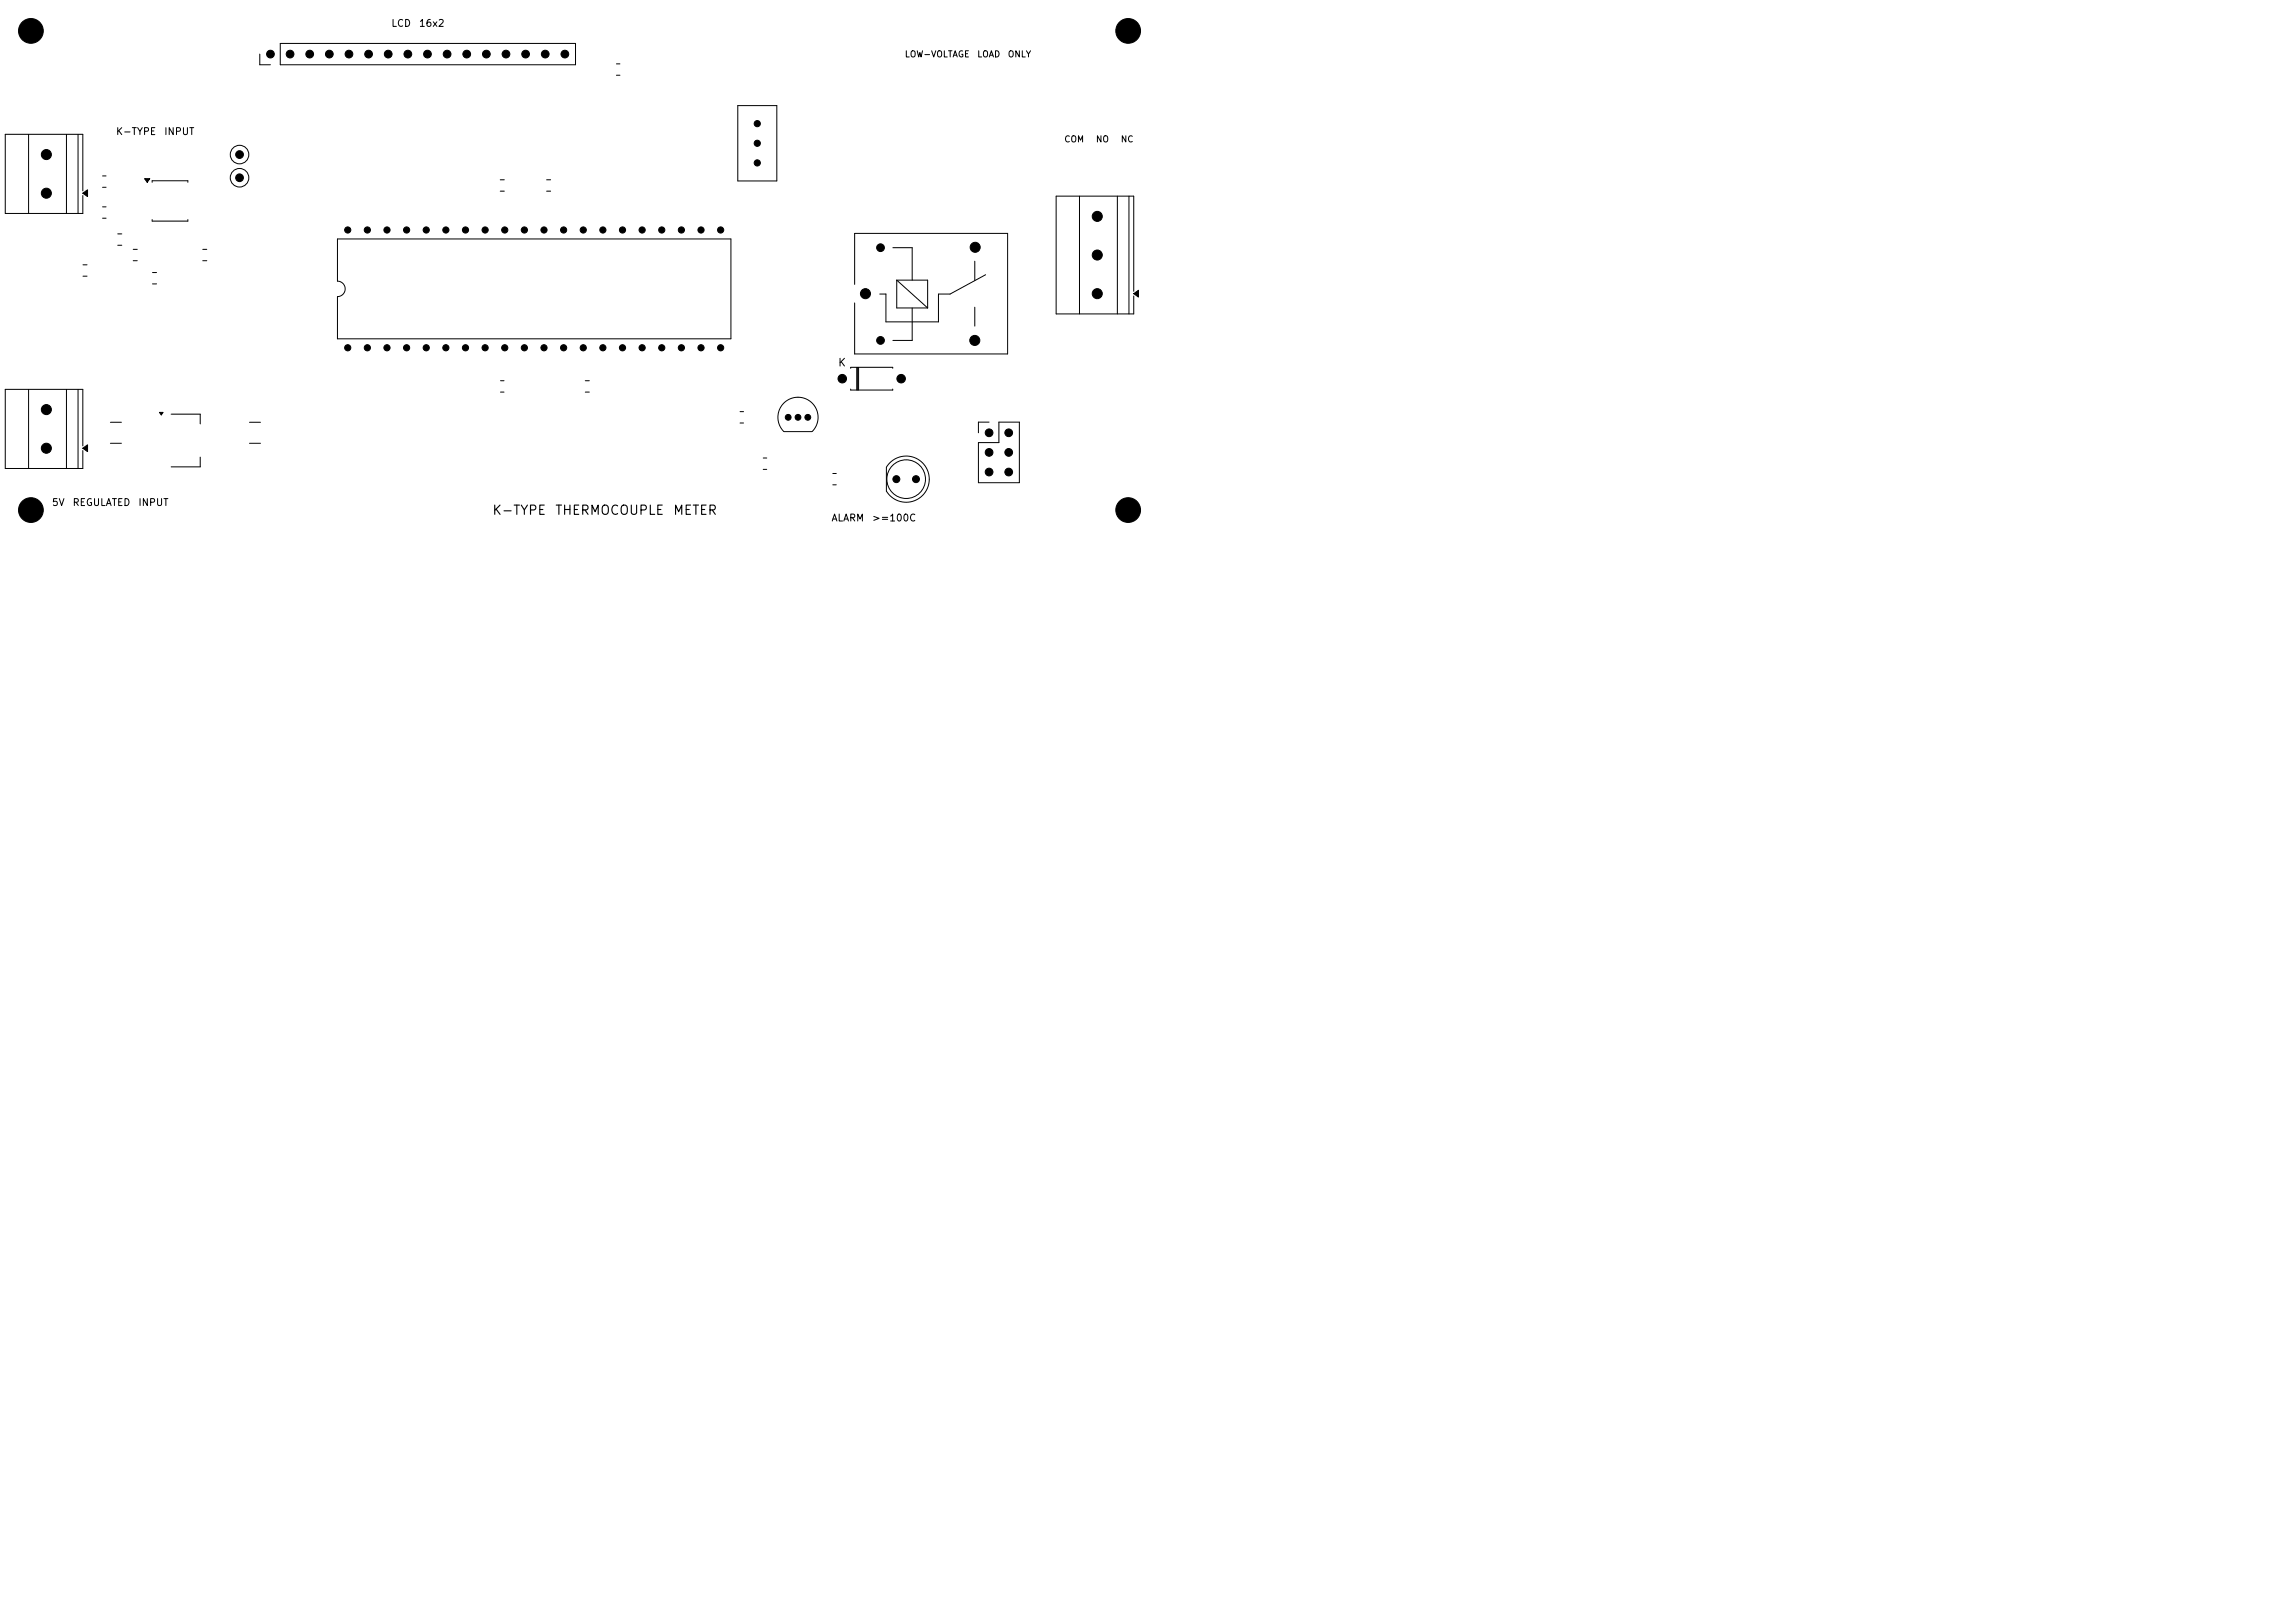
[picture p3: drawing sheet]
<svg xmlns="http://www.w3.org/2000/svg" width="297mm" height="210mm" viewBox="0 0 297 210" stroke-linecap="round" stroke-linejoin="round" font-family="sans-serif">
<defs><g id="words">
<g font-size="1.2">
<text x="63.6" y="66.9">K-TYPE</text>
<text x="71.7" y="66.9">THERMOCOUPLE</text>
<text x="87" y="66.9">METER</text>
</g>
<text font-size="1" x="108.4" y="47.7">K</text>
<g font-size=".9">
<text x="50.6" y="3.7">LCD</text>
<text x="54.1" y="3.7">16x2</text>
<text x="14.9" y="17.7">K-TYPE</text>
<text x="21.2" y="17.7">INPUT</text>
<text x="6.6" y="65.7">5V</text>
<text x="9.3" y="65.7">REGULATED</text>
<text x="17.8" y="65.7">INPUT</text>
<text x="107.5" y="67.7">ALARM</text>
<text x="112.8" y="67.7">&gt;=100C</text>
</g>
<g font-size=".8">
<text x="117" y="7.6">LOW-VOLTAGE</text>
<text x="126.4" y="7.6">LOAD</text>
<text x="130.4" y="7.6">ONLY</text>
<text x="137.7" y="18.6">COM</text>
<text x="141.8" y="18.6">NO</text>
<text x="145" y="18.6">NC</text>
</g>
</g></defs>
<g fill="none" stroke="#000" stroke-width=".13">
<path d="M3.7 17.4v10.2M8.6 17.4v10.2M10.1 17.4v10.2M33.6 7v1.4h1.4M36.3 5.6h38.2v2.8h-38.2zM79.8 8.3h.4M79.8 9.7h.4M95.5 13.7h5v9.7h-5zM10.7 25l.6-.4v.8zM10.7 24.7v-7.3h-10v10.2h10v-2.3M10.7 34.3h.6M10.7 35.7h.6"/>
<path d="M13.3 22.8h.4M13.3 24.2h.4M13.3 26.8h.4M13.3 28.2h.4M15.2 30.3h.6M15.2 31.7h.6M17.2 32.3h.6M17.2 33.7h.6M18.7 23.1h.7l-.4 .5zM19.7 23.6v-.2h4.6v.2M19.7 28.4v.2h4.6v-.2M19.7 35.3h.6"/>
<path d="M19.7 36.7h.6M26.2 32.3h.6M26.2 33.7h.6M43.7 30.9h50.9v12.9h-50.9v-5.4a1 1 0 0 0 1-1 1 1 0 0 0-1-1zM64.7 23.3h.6M64.7 24.7h.6M70.7 23.3h.6M70.7 24.7h.6M110.6 36.8v-6.6h19.8v15.6h-19.8v-6.6M115.5 32.1h2.6v4.2M116 36.3h4.1v3.6M116 36.3v3.6h4.1"/>
<path d="M116 36.3l4.1 3.6M118.1 39.9v4.2h-2.6M126.2 33.8v2.5M126.2 39.8v2.4M127.5 35.6l-4.6 2.5h-1.5v3.6h-6.7v-3.6h-.8M139.7 25.4v15.2M144.6 25.4v15.2M146.1 25.4v15.2M146.7 37.7v-12.3h-10v15.2h10v-2.3M146.7 38l.6-.4v.8zM3.7 50.4v10.2M8.6 50.4v10.2"/>
<path d="M10.1 50.4v10.2M10.7 58l.6-.4v.8zM10.7 57.7v-7.3h-10v10.2h10v-2.3M14.3 54.6h1.4M14.3 57.4h1.4M20.6 53.4h.5l-.2 .3zM22.2 53.6h3.7v1.3M25.9 59.2v1.2h-3.7M32.3 54.6h1.4M32.3 57.4h1.4M64.8 49.3h.4M64.8 50.7h.4"/>
<path d="M75.7 49.3h.6M75.7 50.7h.6M95.8 53.3h.4M95.8 54.7h.4M98.8 59.3h.4M101.4 55.8a2.6 2.6 0 0 1 0-3.6 2.6 2.6 0 0 1 3.7 0 2.6 2.6 0 0 1 0 3.6M101.5 55.9h3.6M110.1 47.7v-.2h5.4v.2M110.1 50.3v.2h5.4v-.2M110.9 47.5v3M111 47.5v3M111.1 47.5v3"/>
<path d="M115.2 59.9a2.99 2.99 0 0 1 4.3 .2 2.99 2.99 0 0 1-.5 4.3 2.99 2.99 0 0 1-4.3-.9v-3zM128 54.6h-1.4v1.4M129.3 54.6h2.6v7.9h-5.3v-5.2h2.7zM98.8 60.7h.4M107.8 61.3h.4M107.8 62.7h.4"/>
<circle cx="31" cy="20" r="1.2"/>
<circle cx="31" cy="23" r="1.2"/>
<circle cx="117.3" cy="62" r="2.5"/>
</g>
<path d="M10.7 25l.6-.4v.8zM18.7 23.1h.7l-.4 .5zM146.7 38l.6-.4v.8zM10.7 58l.6-.4v.8zM20.6 53.4h.5l-.2 .3z" fill="#000"/>
<g fill="#000" stroke="#000" stroke-width=".13">
<circle cx="4" cy="4" r="1.6"/>
<circle cx="6" cy="20" r=".65"/>
<circle cx="35" cy="7" r=".5"/>
<circle cx="37.5" cy="7" r=".5"/>
<circle cx="40.1" cy="7" r=".5"/>
<circle cx="42.6" cy="7" r=".5"/>
<circle cx="45.2" cy="7" r=".5"/>
<circle cx="47.7" cy="7" r=".5"/>
<circle cx="50.2" cy="7" r=".5"/>
<circle cx="52.8" cy="7" r=".5"/>
<circle cx="55.3" cy="7" r=".5"/>
<circle cx="57.9" cy="7" r=".5"/>
<circle cx="60.4" cy="7" r=".5"/>
<circle cx="62.9" cy="7" r=".5"/>
<circle cx="65.5" cy="7" r=".5"/>
<circle cx="68" cy="7" r=".5"/>
<circle cx="70.6" cy="7" r=".5"/>
<circle cx="73.1" cy="7" r=".5"/>
<circle cx="98" cy="16" r=".4"/>
<circle cx="98" cy="18.5" r=".4"/>
<circle cx="146" cy="4" r="1.6"/>
<circle cx="6" cy="25" r=".65"/>
<circle cx="31" cy="20" r=".5"/>
<circle cx="31" cy="23" r=".5"/>
<circle cx="45" cy="29.8" r=".4"/>
<circle cx="47.5" cy="29.8" r=".4"/>
<circle cx="50.1" cy="29.8" r=".4"/>
<circle cx="52.6" cy="29.8" r=".4"/>
<circle cx="55.2" cy="29.8" r=".4"/>
<circle cx="57.7" cy="29.8" r=".4"/>
<circle cx="60.2" cy="29.8" r=".4"/>
<circle cx="62.8" cy="29.8" r=".4"/>
<circle cx="65.3" cy="29.8" r=".4"/>
<circle cx="67.9" cy="29.8" r=".4"/>
<circle cx="70.4" cy="29.8" r=".4"/>
<circle cx="72.9" cy="29.8" r=".4"/>
<circle cx="75.5" cy="29.8" r=".4"/>
<circle cx="78" cy="29.8" r=".4"/>
<circle cx="80.6" cy="29.8" r=".4"/>
<circle cx="83.1" cy="29.8" r=".4"/>
<circle cx="85.6" cy="29.8" r=".4"/>
<circle cx="88.2" cy="29.8" r=".4"/>
<circle cx="90.7" cy="29.8" r=".4"/>
<circle cx="93.3" cy="29.8" r=".4"/>
<circle cx="98" cy="21.1" r=".4"/>
<circle cx="112" cy="38" r=".65"/>
<circle cx="114" cy="32.1" r=".5"/>
<circle cx="126.2" cy="32" r=".65"/>
<circle cx="142" cy="33" r=".65"/>
<circle cx="142" cy="28" r=".65"/>
<circle cx="142" cy="38" r=".65"/>
<circle cx="6" cy="53" r=".65"/>
<circle cx="6" cy="58" r=".65"/>
<circle cx="45" cy="45" r=".4"/>
<circle cx="47.5" cy="45" r=".4"/>
<circle cx="50.1" cy="45" r=".4"/>
<circle cx="52.6" cy="45" r=".4"/>
<circle cx="55.2" cy="45" r=".4"/>
<circle cx="57.7" cy="45" r=".4"/>
<circle cx="60.2" cy="45" r=".4"/>
<circle cx="62.8" cy="45" r=".4"/>
<circle cx="65.3" cy="45" r=".4"/>
<circle cx="67.9" cy="45" r=".4"/>
<circle cx="70.4" cy="45" r=".4"/>
<circle cx="72.9" cy="45" r=".4"/>
<circle cx="75.5" cy="45" r=".4"/>
<circle cx="78" cy="45" r=".4"/>
<circle cx="80.6" cy="45" r=".4"/>
<circle cx="83.1" cy="45" r=".4"/>
<circle cx="85.6" cy="45" r=".4"/>
<circle cx="88.2" cy="45" r=".4"/>
<circle cx="90.7" cy="45" r=".4"/>
<circle cx="93.3" cy="45" r=".4"/>
<circle cx="102" cy="54" r=".38"/>
<circle cx="103.3" cy="54" r=".38"/>
<circle cx="104.5" cy="54" r=".38"/>
<circle cx="109" cy="49" r=".55"/>
<circle cx="114" cy="44.1" r=".5"/>
<circle cx="116.6" cy="49" r=".55"/>
<circle cx="126.1" cy="44" r=".65"/>
<circle cx="128" cy="56" r=".5"/>
<circle cx="128" cy="58.5" r=".5"/>
<circle cx="130.5" cy="58.5" r=".5"/>
<circle cx="130.5" cy="56" r=".5"/>
<circle cx="4" cy="66" r="1.6"/>
<circle cx="116" cy="62" r=".45"/>
<circle cx="118.5" cy="62" r=".45"/>
<circle cx="128" cy="61.1" r=".5"/>
<circle cx="130.5" cy="61.1" r=".5"/>
<circle cx="146" cy="66" r="1.6"/>
</g>
<use href="#words"/>
</svg>
